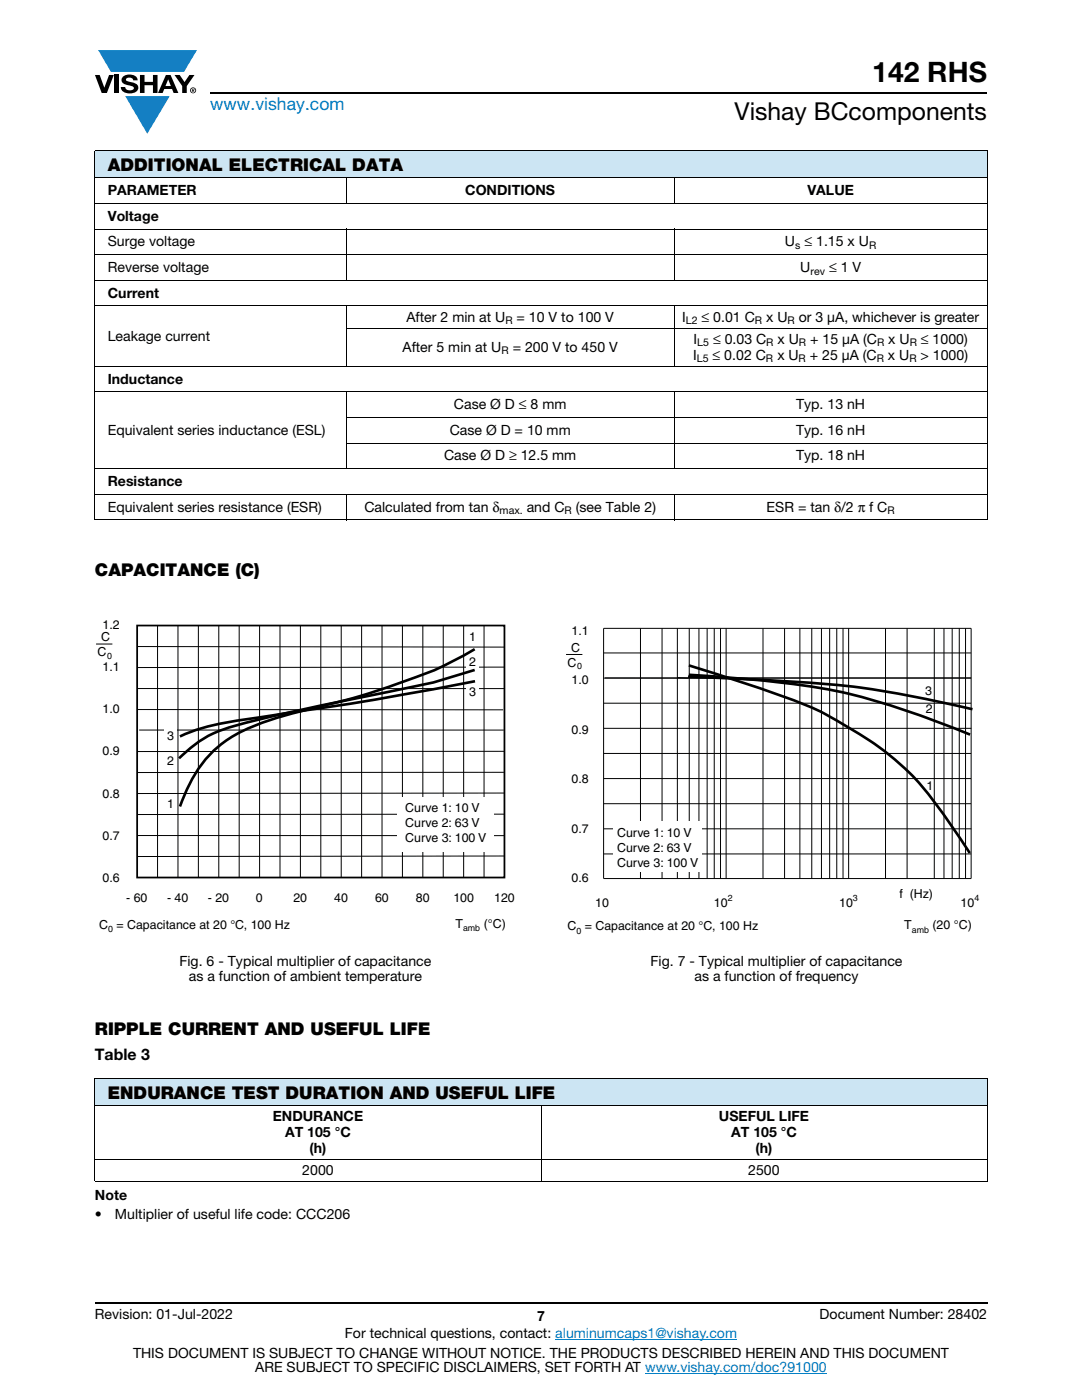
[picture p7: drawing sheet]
<svg xmlns="http://www.w3.org/2000/svg" width="216mm" height="279mm" viewBox="0 0 216 279" stroke-linecap="round" stroke-linejoin="round" font-family="sans-serif">
<defs><g id="words">
<text font-size="5.6" x="174.1" y="16.4">142 RHS</text>
<text font-size="4.9" x="146.6" y="24">Vishay BCcomponents</text>
<text font-size="3.5" fill="#007ec4" x="42" y="21.9">www.vishay.com</text>
<g font-size="3.5">
<text x="21.5" y="34.1">ADDITIONAL ELECTRICAL DATA</text>
<text x="18.9" y="114.9">CAPACITANCE (C)</text>
<text x="18.9" y="206.6">RIPPLE CURRENT AND USEFUL LIFE</text>
<text x="21.5" y="219.3">ENDURANCE TEST DURATION AND USEFUL LIFE</text>
</g>
<text font-size="3.2" x="18.9" y="211.6">Table 3</text>
<g font-size="2.8">
<text x="21.5" y="39">PARAMETER</text>
<text x="92.8" y="39">CONDITIONS</text>
<text x="161.1" y="39">VALUE</text>
<text x="21.5" y="44.1">Voltage</text>
<text x="21.5" y="49.2">Surge voltage</text>
<text x="156.6" y="49.2">U ≤ 1.15 x U</text>
<text x="21.5" y="54.3">Reverse voltage</text>
<text x="21.5" y="59.4">Current</text>
<text x="159.7" y="54.3">U</text>
<text x="165.4" y="54.3">≤ 1 V</text>
<text x="81.1" y="64.2">After 2 min at U</text>
<text x="103.1" y="64.2">= 10 V to 100 V</text>
<text x="136.1" y="64.2">I</text>
<text x="140" y="64.2">≤ 0.01 C</text>
<text x="152.9" y="64.2">x U</text>
<text x="159.4" y="64.2">or 3 μA, whichever is greater</text>
<text x="21.5" y="68">Leakage current</text>
<text x="80.3" y="70.2">After 5 min at U</text>
<text x="102.3" y="70.2">= 200 V to 450 V</text>
<text x="138.3" y="71.8">I</text>
<text x="138.4" y="68.6">I</text>
<text x="142.2" y="71.8">≤ 0.02 C</text>
<text x="142.3" y="68.6">≤ 0.03 C</text>
<text x="155.1" y="71.8">x U</text>
<text x="155.2" y="68.6">x U</text>
<text x="161.6" y="71.8">+ 25 μA (C</text>
<text x="161.7" y="68.6">+ 15 μA (C</text>
<text x="177.2" y="71.8">x U</text>
<text x="177.2" y="68.6">x U</text>
<text x="183.7" y="71.8">&gt; 1000)</text>
<text x="183.8" y="68.6">≤ 1000)</text>
<text x="21.5" y="76.5">Inductance</text>
<text x="90.6" y="81.7">Case Ø D ≤ 8 mm</text>
<text x="158.8" y="81.7">Typ. 13 nH</text>
<text x="21.5" y="86.8">Equivalent series inductance (ESL)</text>
<text x="89.7" y="86.8">Case Ø D = 10 mm</text>
<text x="158.9" y="86.8">Typ. 16 nH</text>
<text x="88.6" y="91.9">Case Ø D ≥ 12.5 mm</text>
<text x="158.9" y="91.9">Typ. 18 nH</text>
<text x="21.5" y="97">Resistance</text>
<text x="21.5" y="102.1">Equivalent series resistance (ESR)</text>
<text x="72.7" y="102.1">Calculated from tan δ</text>
<text x="105.1" y="102.1">and C</text>
<text x="114.9" y="102.1">(see Table 2)</text>
<text x="153" y="102.1">ESR = tan δ/2 π f C</text>
<text x="35.8" y="192.7">Fig. 6 - Typical multiplier of capacitance</text>
<text x="37.7" y="195.9">as a function of ambient temperature</text>
<text x="129.8" y="192.7">Fig. 7 - Typical multiplier of capacitance</text>
<text x="138.6" y="195.9">as a function of frequency</text>
<text x="54.4" y="223.8">ENDURANCE</text>
<text x="56.9" y="226.9">AT 105 °C</text>
<text x="143.5" y="223.8">USEFUL LIFE</text>
<text x="145.9" y="226.9">AT 105 °C</text>
<text x="61.8" y="230.1">(h)</text>
<text x="150.8" y="230.1">(h)</text>
<text x="18.9" y="239.5">Note</text>
<text x="60.3" y="234.5">2000</text>
<text x="149.3" y="234.5">2500</text>
<text x="18.9" y="243.4">•</text>
<text x="22.9" y="243.4">Multiplier of useful life code: CCC206</text>
<text x="18.9" y="263.3">Revision: 01-Jul-2022</text>
<text x="107.2" y="263.6">7</text>
<text x="163.6" y="263.3">Document Number: 28402</text>
<text x="68.8" y="267.1">For technical questions, contact: aluminumcaps1@vishay.com</text>
<text x="26.5" y="271">THIS DOCUMENT IS SUBJECT TO CHANGE WITHOUT NOTICE. THE PRODUCTS DESCRIBED HEREIN AND THIS DOCUMENT</text>
<text x="50.9" y="273.8">ARE SUBJECT TO SPECIFIC DISCLAIMERS, SET FORTH AT www.vishay.com/doc?91000</text>
</g>
<g font-size="2.5">
<text x="20.5" y="125.6">1.2</text>
<text x="19.5" y="131">C</text>
<text x="20.2" y="127.9">C</text>
<text x="93.6" y="128">1</text>
<text x="114" y="130">C</text>
<text x="114.1" y="126.7">1.1</text>
<text x="20.5" y="134">1.1</text>
<text x="93.6" y="132.8">2</text>
<text x="113.2" y="133.1">C</text>
<text x="114.1" y="136.6">1.0</text>
<text x="20.5" y="142.4">1.0</text>
<text x="93.6" y="138.9">3</text>
<text x="184.6" y="138.6">3</text>
<text x="184.7" y="142.4">2</text>
<text x="33.3" y="147.6">3</text>
<text x="114.1" y="146.4">0.9</text>
<text x="20.5" y="150.8">0.9</text>
<text x="33.3" y="152.6">2</text>
<text x="20.5" y="159.2">0.8</text>
<text x="33.3" y="161.3">1</text>
<text x="114.1" y="156.3">0.8</text>
<text x="184.8" y="157.7">1</text>
<text x="20.5" y="167.6">0.7</text>
<text x="80.9" y="162.1">Curve 1: 10 V</text>
<text x="80.9" y="165.1">Curve 2: 63 V</text>
<text x="114.1" y="166.2">0.7</text>
<text x="123.1" y="167">Curve 1: 10 V</text>
<text x="80.9" y="168.1">Curve 3: 100 V</text>
<text x="123.1" y="170">Curve 2: 63 V</text>
<text x="123.1" y="173">Curve 3: 100 V</text>
<text x="20.5" y="175.9">0.6</text>
<text x="25.2" y="180">- 60</text>
<text x="33.3" y="180">- 40</text>
<text x="41.5" y="180">- 20</text>
<text x="51.1" y="180">0</text>
<text x="58.5" y="180">20</text>
<text x="66.7" y="180">40</text>
<text x="74.8" y="180">60</text>
<text x="83" y="180">80</text>
<text x="90.5" y="180">100</text>
<text x="98.6" y="180">120</text>
<text x="114.1" y="176.1">0.6</text>
<text x="179.5" y="179.2">f (Hz)</text>
<text x="19.8" y="185.4">C = Capacitance at 20 °C, 100 Hz</text>
<text x="90.9" y="185.2">T</text>
<text x="96.5" y="185.2">(°C)</text>
<text x="113.2" y="185.7">C = Capacitance at 20 °C, 100 Hz</text>
<text x="118.8" y="181.1">10</text>
<text x="142.5" y="181.1">10</text>
<text x="167.4" y="181.1">10</text>
<text x="180.4" y="185.5">T</text>
<text x="186.1" y="185.5">(20 °C)</text>
<text x="191.7" y="181.1">10</text>
</g>
<g font-size="2.1">
<text x="158.7" y="49.7">s</text>
<text x="173.4" y="49.7">R</text>
<text x="161.7" y="54.8">rev</text>
<text x="100.9" y="64.7">R</text>
<text x="136.9" y="64.7">L2</text>
<text x="150.6" y="64.7">R</text>
<text x="157.2" y="64.7">R</text>
<text x="100.1" y="70.7">R</text>
<text x="139.1" y="69.1">L5</text>
<text x="152.9" y="69.1">R</text>
<text x="159.4" y="69.1">R</text>
<text x="175" y="69.1">R</text>
<text x="181.5" y="69.1">R</text>
<text x="139.1" y="72.3">L5</text>
<text x="152.8" y="72.3">R</text>
<text x="159.4" y="72.3">R</text>
<text x="174.9" y="72.3">R</text>
<text x="181.5" y="72.3">R</text>
<text x="99.7" y="102.6">max.</text>
<text x="112.7" y="102.6">R</text>
<text x="177.1" y="102.6">R</text>
</g>
<g font-size="1.8">
<text x="21.4" y="131.4">0</text>
<text x="115.2" y="133.5">0</text>
<text x="145.2" y="179.8">2</text>
<text x="170.2" y="179.8">3</text>
<text x="194.4" y="179.8">4</text>
<text x="92.4" y="185.9">amb</text>
<text x="21.6" y="186.1">0</text>
<text x="115" y="186.4">0</text>
<text x="181.9" y="186.2">amb</text>
</g>
</g></defs>
<g fill="#147fc3">
<path d="M19.6 10h19.7l-2.6 4.3h-1.1h-13.5z"/>
<path d="M25 19.2h8.9l-4.5 7.5z"/>
</g>
<g fill="#000">
<path d="M18.9 15h1l.9 2.5 1-2.5h.9l-1.4 3.6h-1zM22.9 15h.9v3.6h-.9zM24.6 15.3a2.1 2.1 0 0 1 2.8 .3l.1 .4h-.9a.79 .79 0 0 0-.7-.5 .79 .79 0 0 0-.8 .4l.3 .3 1 .2a1.08 1.08 0 0 1 1.2 1 1.08 1.08 0 0 1-1.1 1.2 1.73 1.73 0 0 1-2.4-1.2h.9a.96 .96 0 0 0 .8 .6 .96 .96 0 0 0 .9-.4 1.31 1.31 0 0 0-1.2-.6 1.03 1.03 0 0 1-1.1-.6 1.03 1.03 0 0 1 .2-1.1zM27.9 15h.9v1.3h1.7v-1.3h.9v3.6h-.9v-1.6h-1.7v1.6h-.9zM34.8 15h1.1l.9 1.4 1-1.4h1l-1.5 2.2v1.4h-.9v-1.4z"/>
<path d="M33.6 15.9l.5 1.3h-1.1zM33.1 15l-1.6 3.6h1l.3-.8h1.5l.3 .8h1l-1.6-3.6z"/>
<path d="M38.4 17.8h.2v.2h-.2zM38.3 17.7v.7h.1v-.3l.4 .3-.2-.3 .2-.2-.1-.2z"/>
<path d="M38.1 18a.46 .46 0 0 1 .9 0 .46 .46 0 0 1-.9 0zM37.9 18a.6 .6 0 0 0 1.2 0 .6 .6 0 0 0-1.2 0z"/>
</g>
<path d="M42 18.6h155M18.9 260h178.1" fill="none" stroke="#000" stroke-width=".36"/>
<path d="M110.8 267.3h36.3M128.7 274h36.3" fill="none" stroke="#007ec4" stroke-width=".2"/>
<path d="M18.9 30h178.1v5.5h-178.1z" fill="#cce5f3"/>
<g fill="none" stroke="#000" stroke-width=".2">
<path d="M18.9 30h178.1M18.9 35.5h178.1M18.9 30.1v73.6M69 35.4v5.3M134.6 35.4v5.3M197 30.1v73.6M18.9 40.6h178.1M18.9 45.7h178.1M18.9 50.8h178.1M18.9 56h178.1M69 45.6v10.4M134.6 45.6v10.4"/>
<path d="M18.9 61.1h178.1M18.9 73.1h178.1M18.9 78.2h178.1M69 65.5h128M69 61v12.2M69 78.1v15.5M134.6 61v12.2M134.6 78.1v15.5M18.9 93.5h178.1M18.9 98.6h178.1M69 83.3h128M69 88.4h128"/>
<path d="M69 98.6v5.2M134.6 98.6v5.2M18.9 103.8h178.1M19.2 128.5h3.2M27.4 129l73.3 .1M27.4 137.4h73.3M31.4 124.8v50.3M35.5 124.8v50.3M39.6 124.8v50.3M43.7 124.8v50.3M47.7 124.8v50.3M51.8 124.8v50.3"/>
<path d="M55.9 124.8v50.3M59.9 124.8v50.3M64 124.8v50.3M68.1 124.8v50.3M72.2 124.8v50.3M76.2 124.8v50.3M80.3 124.8v50.3M84.4 124.8v50.3M88.4 124.8v50.3M92.5 124.8v50.3M96.6 124.8v50.3M100.7 133.1l-73.3 .1"/>
<path d="M27.4 141.6l73 .1M27.8 145.7h72.7M100.6 154.1l-73.2 .1M100.7 149.9l-73.3 .1M100.8 158.3l-73.4 .1M27.4 166.7l73.4 .1M100.7 170.8l-73.3 .1M100.7 162.5l-73.3 .1"/>
</g>
<path d="M27.4 124.8h73.3v50.3h-73.3z" fill="none" stroke="#000" stroke-width=".35"/>
<g fill="#fff">
<path d="M79.3 159.1h19.3v10.8h-19.3z"/>
<path d="M93 125.7h2.5v3h-2.5z"/>
<path d="M93 130.5h2.5v3h-2.5z"/>
<path d="M93 136.6h2.5v3h-2.5z"/>
<path d="M32.8 159h2.5v3h-2.5z"/>
<path d="M32.8 150.3h2.5v3h-2.5z"/>
<path d="M32.8 145.4h2.5v3h-2.5z"/>
</g>
<path d="M94.7 133.7a97.8 97.8 0 0 1-13.8 3.7 443.4 443.4 0 0 0-35.8 8 22.5 22.5 0 0 0-9.4 5.9M94.7 129.6a73.8 73.8 0 0 1-15.4 6.9l-7.4 2.4-7.5 2a69 69 0 0 0-17.7 5.9 23.9 23.9 0 0 0-10.3 12.9l-.5 1.3M94.8 136l-21.4 3.9-21.7 3.3a53.9 53.9 0 0 0-15.8 3.8M137.3 135.1a405.9 405.9 0 0 1 35.5 2.3l9.9 1.7 11.4 2.4M137.5 134.7a199.4 199.4 0 0 1 31.9 3.8 173.4 173.4 0 0 1 24.2 8.1M137.5 132.8a222.4 222.4 0 0 1 26.3 9.3 76.5 76.5 0 0 1 17.8 12.3 101.9 101.9 0 0 1 11.9 15.8" fill="none" stroke="#000" stroke-width=".53"/>
<g fill="none" stroke="#000" stroke-width=".2">
<path d="M112.9 130.6h3.3M120.4 125.4v49.9M120.4 135.3h73.4M120.5 130.3h73.3M120.5 125.4h73.3M120.7 135.3h73.1M127.8 125.4v49.9M132.1 125.4v49.9M135.2 125.4v49.9M137.5 125.4v49.9M139.5 125.4v49.9M141.1 125.4v49.9"/>
<path d="M142.5 125.4v49.9M143.8 125.4v49.9M144.9 125.4v49.9M152.2 125.4v49.9M156.6 125.4v49.9M159.6 125.4v49.9M162 125.4v49.9M163.9 125.4v49.9M165.5 125.4v49.9M167 125.4v49.9M168.2 125.4v49.9M169.3 125.4v49.9"/>
<path d="M176.7 125.4v49.9M181 125.4v49.9M186.4 125.4v49.9M188.4 125.4v49.9M190 125.4v49.9M191.4 125.4v49.9M192.7 125.4v49.9M193.8 125.4v49.9M120.4 155.4h73.4M120.4 140.3h73.4M120.5 150.4h73.3M120.5 145.4h73.3"/>
<path d="M120.4 160.4h73.4M120.5 175.3h73.3M120.5 170.4h73.3M120.5 165.4h73.3"/>
</g>
<path d="M120.4 135.3h73.4z" fill="#000"/>
<path d="M122.3 163.8h17.6v10.1h-17.6z" fill="#fff"/>
<path d="M18.9 215.2h178.1v5.5h-178.1z" fill="#cce5f3"/>
<path d="M18.9 215.2h178.1M18.9 215.2v20.5M197 215.2v20.5M18.9 220.7h178.1M18.9 231.4h178.1M18.9 235.8h178.1M107.9 220.6v15.3" fill="none" stroke="#000" stroke-width=".2"/>
<use href="#words"/>
</svg>
